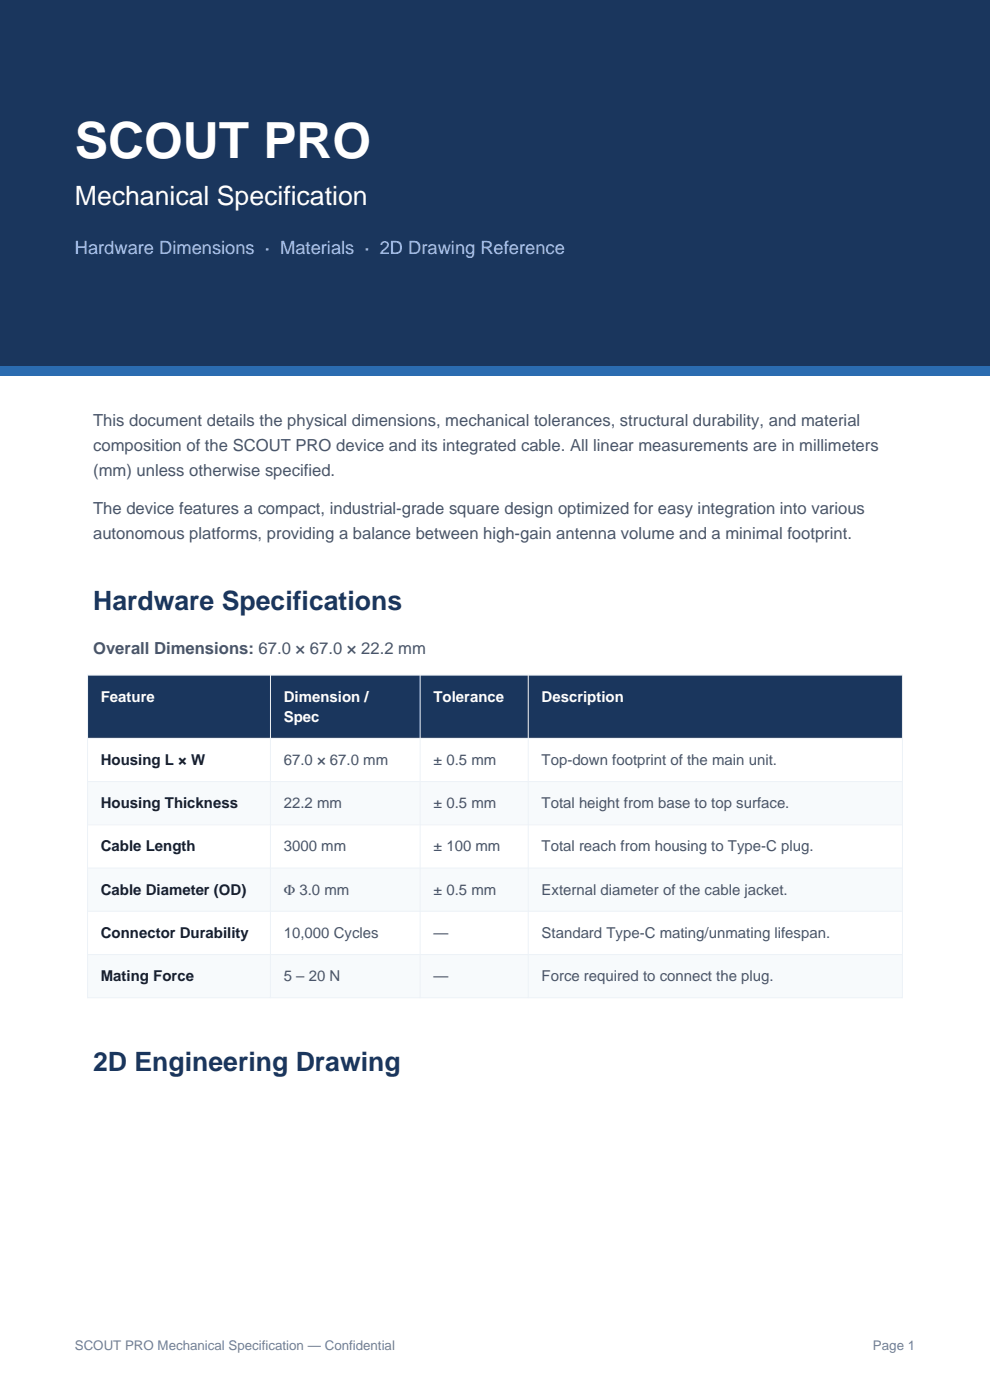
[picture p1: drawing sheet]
<svg xmlns="http://www.w3.org/2000/svg" width="210mm" height="297mm" viewBox="0 0 210 297" stroke-linecap="round" stroke-linejoin="round" font-family="sans-serif">
<defs><g id="words">
<text font-size="10.6" fill="#fff" x="15.9" y="33.5">SCOUT PRO</text>
<text font-size="5.6" fill="#fff" x="15.9" y="43.4">Mechanical Specification</text>
<g font-size="5.6" fill="#1a365d">
<text x="19.8" y="129.5">Hardware Specifications</text>
<text x="19.8" y="227.2">2D Engineering Drawing</text>
</g>
<text font-size="3.9" fill="#a0c4ff" x="15.9" y="54">Hardware Dimensions · Materials · 2D Drawing Reference</text>
<g font-size="3.5" fill="#4a5568">
<text x="19.8" y="90.3">This document details the physical dimensions, mechanical tolerances, structural durability, and material</text>
<text x="19.8" y="95.6">composition of the SCOUT PRO device and its integrated cable. All linear measurements are in millimeters</text>
<text x="19.8" y="100.9">(mm) unless otherwise specified.</text>
<text x="19.8" y="109">The device features a compact, industrial-grade square design optimized for easy integration into various</text>
<text x="19.8" y="114.3">autonomous platforms, providing a balance between high-gain antenna volume and a minimal footprint.</text>
<text x="19.8" y="138.6">Overall Dimensions: 67.0 × 67.0 × 22.2 mm</text>
</g>
<g font-size="3.2" fill="#fff">
<text x="21.4" y="148.9">Feature</text>
<text x="60.2" y="148.9">Dimension /</text>
<text x="91.9" y="148.9">Tolerance</text>
<text x="114.9" y="148.9">Description</text>
<text x="60.2" y="153.1">Spec</text>
</g>
<g font-size="3.2" fill="#1a202c">
<text x="21.4" y="162.3">Housing L × W</text>
<text x="21.4" y="171.4">Housing Thickness</text>
<text x="21.4" y="180.6">Cable Length</text>
<text x="21.4" y="189.8">Cable Diameter (OD)</text>
<text x="21.4" y="199">Connector Durability</text>
<text x="21.4" y="208.1">Mating Force</text>
</g>
<g font-size="3.2" fill="#4a5568">
<text x="60.2" y="162.3">67.0 × 67.0 mm</text>
<text x="91.9" y="162.3">± 0.5 mm</text>
<text x="114.9" y="162.3">Top-down footprint of the main unit.</text>
<text x="60.2" y="171.4">22.2 mm</text>
<text x="91.9" y="171.4">± 0.5 mm</text>
<text x="114.9" y="171.4">Total height from base to top surface.</text>
<text x="60.2" y="180.6">3000 mm</text>
<text x="91.9" y="180.6">± 100 mm</text>
<text x="114.9" y="180.6">Total reach from housing to Type-C plug.</text>
<text x="60.2" y="189.8">Φ 3.0 mm</text>
<text x="91.9" y="189.8">± 0.5 mm</text>
<text x="114.9" y="189.8">External diameter of the cable jacket.</text>
<text x="60.2" y="199">10,000 Cycles</text>
<text x="91.9" y="199">—</text>
<text x="114.9" y="199">Standard Type-C mating/unmating lifespan.</text>
<text x="60.2" y="208.1">5 – 20 N</text>
<text x="91.9" y="208.1">—</text>
<text x="114.9" y="208.1">Force required to connect the plug.</text>
</g>
<g font-size="2.8" fill="#718096">
<text x="15.9" y="286.4">SCOUT PRO Mechanical Specification — Confidential</text>
<text x="185.2" y="286.4">Page 1</text>
</g>
</g></defs>
<path d="M0 0h210v77.6h-210z" fill-rule="evenodd" fill="#1a365d"/>
<path d="M0 77.6h210v2.1h-210z" fill-rule="evenodd" fill="#2b6cb0"/>
<path d="M18.6 143.2h172.8v13.4h-172.8z" fill-rule="evenodd" fill="#1a365d"/>
<path d="M18.6 156.6h172.8v9.2h-172.8z" fill-rule="evenodd" fill="#fff"/>
<path d="M18.6 165.8h172.8v9.2h-172.8z" fill-rule="evenodd" fill="#f7fafc"/>
<path d="M18.6 175h172.8v9.1h-172.8z" fill-rule="evenodd" fill="#fff"/>
<path d="M18.6 184.1h172.8v9.2h-172.8z" fill-rule="evenodd" fill="#f7fafc"/>
<path d="M18.6 193.3h172.8v9.2h-172.8z" fill-rule="evenodd" fill="#fff"/>
<path d="M18.6 202.5h172.8v9.2h-172.8z" fill-rule="evenodd" fill="#f7fafc"/>
<path d="M18.6 143.2h172.8v68.5h-172.8zM18.6 156.6h172.8M57.4 143.2v68.5M89.1 143.2v68.5M112.1 143.2v68.5M18.6 165.8h172.8M18.6 175h172.8M18.6 184.1h172.8M18.6 193.3h172.8M18.6 202.5h172.8" fill="none" stroke="#edf2f7" stroke-width=".21"/>
<use href="#words"/>
</svg>
